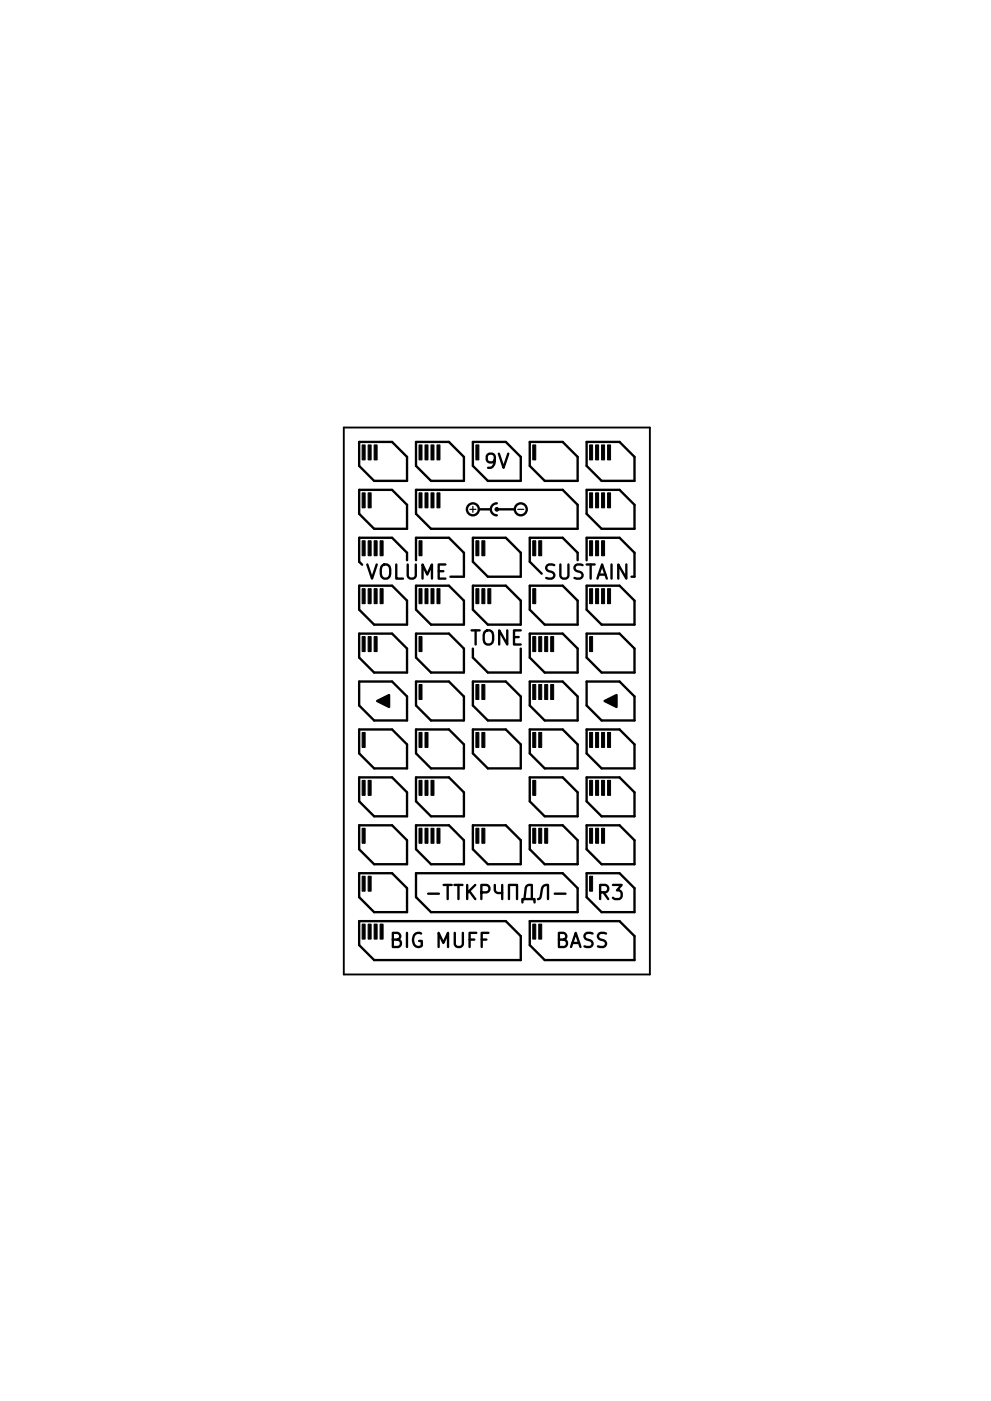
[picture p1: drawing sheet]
<svg xmlns="http://www.w3.org/2000/svg" width="210mm" height="297mm" viewBox="0 0 210 297" stroke-linecap="round" stroke-linejoin="round" font-family="sans-serif">
<defs><g id="words">
<g font-size="4.2">
<text x="102.9" y="99.3">9V</text>
<text x="77.4" y="122.8">VOLUME</text>
<text x="115.3" y="122.8">SUSTAIN</text>
<text x="99.6" y="136.8">TONE</text>
<text x="126.9" y="190.8">R3</text>
<text x="83.2" y="200.9">BIG MUFF</text>
<text x="117.7" y="200.9">BASS</text>
</g>
</g></defs>
<g fill="none" stroke="#000" stroke-width=".5">
<path d="M76.2 93.7h7l3.2 3.2v5.1h-7l-3.2-3.2zM88.3 93.7h6.9l3.2 3.2v5.1h-7l-3.1-3.2zM100.3 93.7h7l3.2 3.2v5.1h-7l-3.2-3.2zM112.4 93.7h7l3.2 3.2v5.1h-7l-3.2-3.2zM124.5 93.7h6.9l3.2 3.2v5.1h-7l-3.1-3.2zM76.2 103.9h7l3.2 3.1v5.1h-7l-3.2-3.2zM86.4 118.8v-1.6l-3.2-3.2h-7v5.1M88.3 103.9h31.1l3.2 3.1v5.1h-31.2l-3.1-3.2zM88.3 118.8v-4.8h6.9l3.2 3.2v5.1h-2.8M100.3 114h7l3.2 3.2v5.1h-7l-3.2-3.2zM101.6 108h2.5M105.4 106.7a1.27 1.27 0 0 0-1.3 1.3 1.27 1.27 0 0 0 1.3 1.3"/>
<path d="M105.4 108h3.8M122.6 118.8v-1.6l-3.2-3.2h-7v5.1l2.5 2.5M124.5 103.9h6.9l3.2 3.1v5.1h-7l-3.1-3.2zM124.5 118.8v-4.8h6.9l3.2 3.2v5.1M76.2 124.2h7l3.2 3.2v5h-7l-3.2-3.1zM76.2 134.3h7l3.2 3.2v5.1h-7l-3.2-3.2zM88.3 134.3h6.9l3.2 3.2v5.1h-7l-3.1-3.2zM88.3 124.2h6.9l3.2 3.2v5h-7l-3.1-3.1zM100.3 124.2h7l3.2 3.2v5h-7l-3.2-3.1zM100.3 137.5v1.9l3.2 3.2h7v-5.1M112.4 124.2h7l3.2 3.2v5h-7l-3.2-3.1zM112.4 134.3h7l3.2 3.2v5.1h-7l-3.2-3.2z"/>
<path d="M124.5 134.3h6.9l3.2 3.2v5.1h-7l-3.1-3.2zM124.5 124.2h6.9l3.2 3.2v5h-7l-3.1-3.1zM76.2 144.5h7l3.2 3.2v5.1h-7l-3.2-3.2zM76.2 154.7h7l3.2 3.1v5.1h-7l-3.2-3.2zM88.3 144.5h6.9l3.2 3.2v5.1h-7l-3.1-3.2zM88.3 154.7h6.9l3.2 3.1v5.1h-7l-3.1-3.2zM100.3 144.5h7l3.2 3.2v5.1h-7l-3.2-3.2zM100.3 154.7h7l3.2 3.1v5.1h-7l-3.2-3.2zM112.4 144.5h7l3.2 3.2v5.1h-7l-3.2-3.2zM112.4 154.7h7l3.2 3.1v5.1h-7l-3.2-3.2zM124.5 144.5h6.9l3.2 3.2v5.1h-7l-3.1-3.2zM124.5 154.7h6.9l3.2 3.1v5.1h-7l-3.1-3.2z"/>
<path d="M76.2 164.8h7l3.2 3.2v5.1h-7l-3.2-3.2zM76.2 175h7l3.2 3.2v5h-7l-3.2-3.1zM88.3 164.8h6.9l3.2 3.2v5.1h-7l-3.1-3.2zM88.3 175h6.9l3.2 3.2v5h-7l-3.1-3.1zM100.3 175h7l3.2 3.2v5h-7l-3.2-3.1zM112.4 164.8h7l3.2 3.2v5.1h-7l-3.2-3.2zM112.4 175h7l3.2 3.2v5h-7l-3.2-3.1zM124.5 164.8h6.9l3.2 3.2v5.1h-7l-3.1-3.2zM124.5 175h6.9l3.2 3.2v5h-7l-3.1-3.1zM76.2 185.1h7l3.2 3.2v5.1h-7l-3.2-3.2zM76.2 195.3h31.1l3.2 3.2v5.1h-31.1l-3.2-3.2zM88.3 185.1h31.1l3.2 3.2v5.1h-31.2l-3.1-3.2z"/>
<path d="M90.8 189.5h2.3M94.1 187.6h1.7M95 187.6v3M96.4 187.6h1.7M97.3 187.6v3M99.1 187.6v3M99.6 188.9l1.2 1.7M100.8 187.6l-1.7 1.7M102.1 189.2h1.2a.81 .81 0 0 0 .6-.8 .81 .81 0 0 0-.6-.8h-1.2v3M105 187.6v1.2l.1 .3 .5 .2h1M106.6 187.6v3M108 190.6v-3h1.7v3"/>
<path d="M110.8 191.3v-.7h2.6v.7M111.3 190.6l.3-2.4 .5-.6h.7v3M112.4 195.3h19l3.2 3.2v5.1h-19l-3.2-3.2zM114.1 190.6l.5-.1 .1-.3 .3-1.7a1.01 1.01 0 0 1 1.3-.9v3M117.7 189.5h2.3M124.5 185.1h6.9l3.2 3.2v5.1h-7l-3.1-3.2z"/>
<circle cx="100.3" cy="108" r="1.27"/>
<circle cx="105.4" cy="108" r=".25"/>
<circle cx="110.5" cy="108" r="1.27"/>
</g>
<path d="M72.9 90.6h65v116h-65z" fill="none" stroke="#000" stroke-width=".4"/>
<g fill="#000" stroke="#000" stroke-width=".21">
<path d="M76.8 94.3h.7v3.2h-.7zM78.1 94.3h.6v3.2h-.6zM79.4 94.3h.6v3.2h-.6zM88.9 94.3h.6v3.2h-.6zM90.2 94.3h.6v3.2h-.6zM91.4 94.3h.7v3.2h-.7zM92.7 94.3h.6v3.2h-.6zM101 94.3h.6v3.2h-.6zM113 94.3h.7v3.2h-.7zM125.1 94.3h.6v3.2h-.6zM126.4 94.3h.6v3.2h-.6zM127.6 94.3h.7v3.2h-.7z"/>
<path d="M128.9 94.3h.6v3.2h-.6zM76.8 104.5h.7v3.2h-.7zM76.8 114.7h.7v3.1h-.7zM78.1 104.5h.6v3.2h-.6zM78.1 114.7h.6v3.1h-.6zM79.4 114.7h.6v3.1h-.6zM80.6 114.7h.7v3.1h-.7zM88.9 104.5h.6v3.2h-.6zM88.9 114.7h.6v3.1h-.6zM90.2 104.5h.6v3.2h-.6zM91.4 104.5h.7v3.2h-.7zM92.7 104.5h.6v3.2h-.6z"/>
<path d="M101 114.7h.6v3.1h-.6zM102.2 114.7h.7v3.1h-.7zM113 114.7h.7v3.1h-.7zM114.3 114.7h.6v3.1h-.6zM125.1 104.5h.6v3.2h-.6zM125.1 114.7h.6v3.1h-.6zM126.4 104.5h.6v3.2h-.6zM126.4 114.7h.6v3.1h-.6zM127.6 104.5h.7v3.2h-.7zM127.6 114.7h.7v3.1h-.7zM128.9 104.5h.6v3.2h-.6zM76.8 135h.7v3.1h-.7z"/>
<path d="M76.8 124.8h.7v3.2h-.7zM78.1 135h.6v3.1h-.6zM78.1 124.8h.6v3.2h-.6zM79.4 124.8h.6v3.2h-.6zM79.4 135h.6v3.1h-.6zM80.6 124.8h.7v3.2h-.7zM88.9 135h.6v3.1h-.6zM88.9 124.8h.6v3.2h-.6zM90.2 124.8h.6v3.2h-.6zM91.4 124.8h.7v3.2h-.7zM92.7 124.8h.6v3.2h-.6zM101 124.8h.6v3.2h-.6z"/>
<path d="M102.2 124.8h.7v3.2h-.7zM103.5 124.8h.6v3.2h-.6zM113 124.8h.7v3.2h-.7zM113 135h.7v3.1h-.7zM114.3 135h.6v3.1h-.6zM115.6 135h.6v3.1h-.6zM116.8 135h.7v3.1h-.7zM125.1 135h.6v3.1h-.6zM125.1 124.8h.6v3.2h-.6zM126.4 124.8h.6v3.2h-.6zM127.6 124.8h.7v3.2h-.7zM128.9 124.8h.6v3.2h-.6z"/>
<path d="M76.8 155.3h.7v3.2h-.7zM88.9 145.1h.6v3.2h-.6zM88.9 155.3h.6v3.2h-.6zM90.2 155.3h.6v3.2h-.6zM101 155.3h.6v3.2h-.6zM101 145.1h.6v3.2h-.6zM102.2 155.3h.7v3.2h-.7zM102.2 145.1h.7v3.2h-.7zM113 145.1h.7v3.2h-.7zM113 155.3h.7v3.2h-.7zM114.3 145.1h.6v3.2h-.6zM114.3 155.3h.6v3.2h-.6z"/>
<path d="M115.6 145.1h.6v3.2h-.6zM116.8 145.1h.7v3.2h-.7zM125.1 155.3h.6v3.2h-.6zM126.4 155.3h.6v3.2h-.6zM127.6 155.3h.7v3.2h-.7zM128.9 155.3h.6v3.2h-.6zM76.8 165.5h.7v3.1h-.7zM76.8 175.6h.7v3.2h-.7zM78.1 165.5h.6v3.1h-.6zM88.9 165.5h.6v3.1h-.6zM88.9 175.6h.6v3.2h-.6zM90.2 175.6h.6v3.2h-.6z"/>
<path d="M90.2 165.5h.6v3.1h-.6zM91.4 175.6h.7v3.2h-.7zM91.4 165.5h.7v3.1h-.7zM92.7 175.6h.6v3.2h-.6zM101 175.6h.6v3.2h-.6zM102.2 175.6h.7v3.2h-.7zM113 175.6h.7v3.2h-.7zM113 165.5h.7v3.1h-.7zM114.3 175.6h.6v3.2h-.6zM115.6 175.6h.6v3.2h-.6zM125.1 175.6h.6v3.2h-.6zM125.1 165.5h.6v3.1h-.6z"/>
<path d="M126.4 175.6h.6v3.2h-.6zM126.4 165.5h.6v3.1h-.6zM127.6 175.6h.7v3.2h-.7zM127.6 165.5h.7v3.1h-.7zM128.9 165.5h.6v3.1h-.6zM76.8 185.8h.7v3.1h-.7zM76.8 195.9h.7v3.2h-.7zM78.1 185.8h.6v3.1h-.6zM78.1 195.9h.6v3.2h-.6zM79.4 195.9h.6v3.2h-.6zM80.6 195.9h.7v3.2h-.7zM113 195.9h.7v3.2h-.7z"/>
<path d="M114.3 195.9h.6v3.2h-.6zM125.1 185.8h.6v3.1h-.6z"/>
</g>
<path d="M99.7 108h1.3M100.3 107.4v1.2M109.9 108h1.2" fill="none" stroke="#000" stroke-width=".25"/>
<path d="M80 148.6l2.5-1.2v2.5zM128.3 148.6l2.5-1.2v2.5z" fill="#000" stroke="#000" stroke-width=".5"/>
<use href="#words"/>
</svg>
